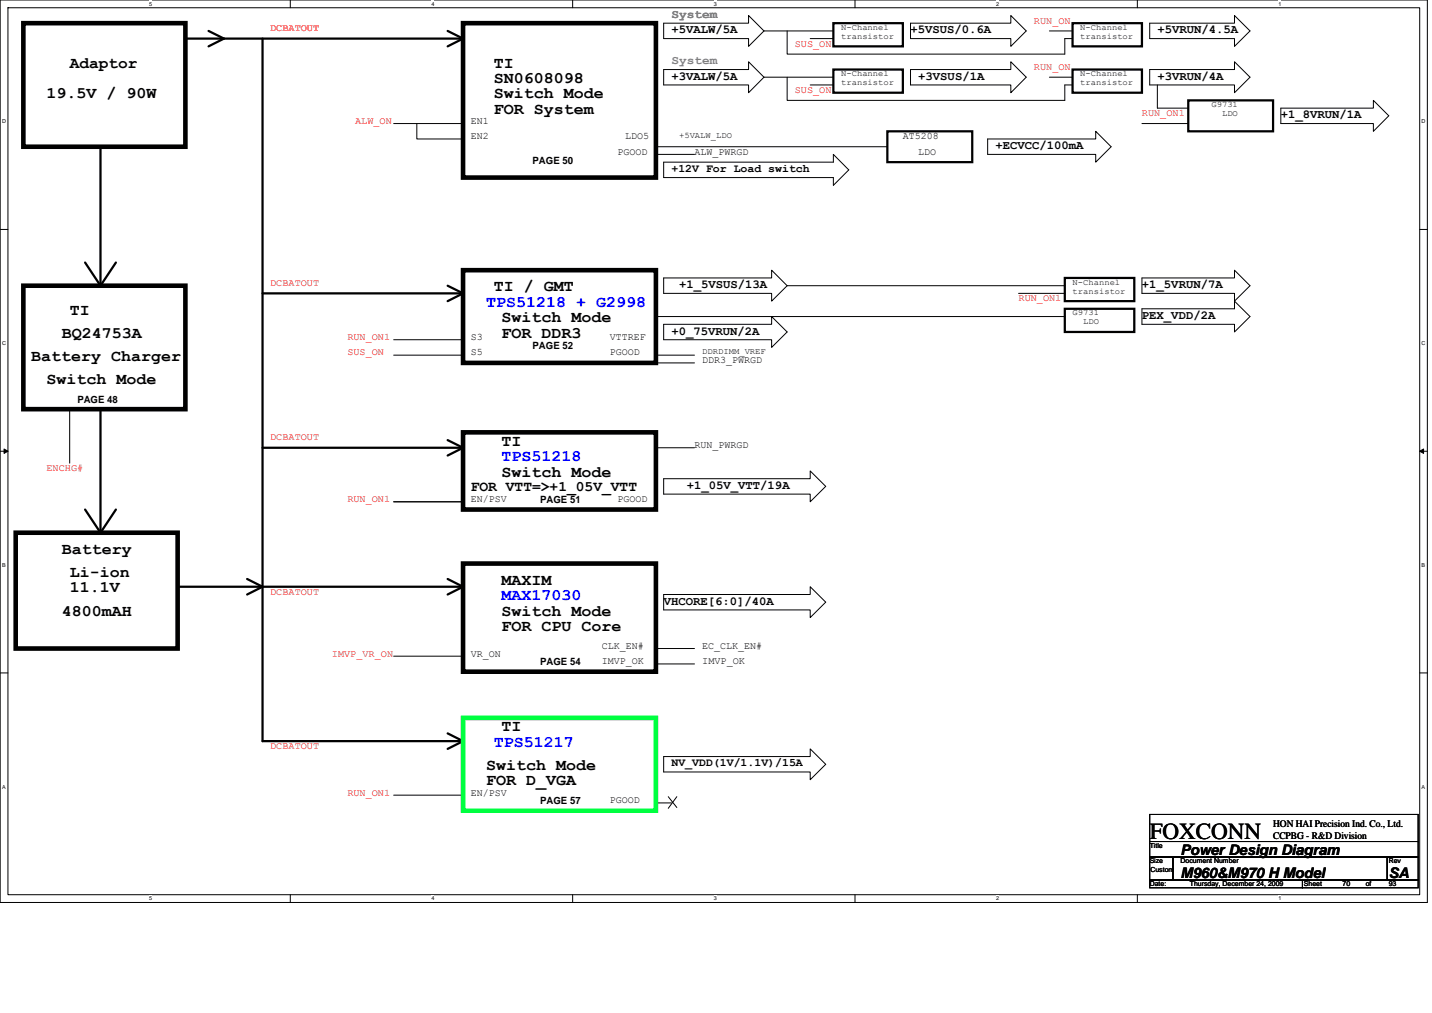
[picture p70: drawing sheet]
<svg xmlns="http://www.w3.org/2000/svg" width="297mm" height="210mm" viewBox="0 0 297 210" stroke-linecap="round" stroke-linejoin="round" font-family="sans-serif">
<defs><g id="words">
<text font-size="4.8" x="238.5" y="173.9">FOXCONN</text>
<g font-size="3.3">
<text x="14.5" y="14">Adaptor</text>
<text x="102.5" y="17.2">SN0608098</text>
<text x="102.5" y="14">TI</text>
<text x="9.6" y="20.4">19.5V / 90W</text>
<text x="102.5" y="20.4">Switch Mode</text>
<text x="102.5" y="23.6">FOR System</text>
<text x="14.5" y="65.2">TI</text>
<text x="102.5" y="60.4">TI / GMT</text>
<text x="12.8" y="70">BQ24753A</text>
<text x="104.1" y="70">FOR DDR3</text>
<text x="104.1" y="66.8">Switch Mode</text>
<text x="6.5" y="74.8">Battery Charger</text>
<text x="9.6" y="79.6">Switch Mode</text>
<text x="104.1" y="92.4">TI</text>
<text x="104.1" y="98.8">Switch Mode</text>
<text x="12.8" y="114.8">Battery</text>
<text x="14.5" y="119.6">Li-ion</text>
<text x="14.5" y="122.8">11.1V</text>
<text x="104.1" y="121.2">MAXIM</text>
<text x="12.8" y="127.6">4800mAH</text>
<text x="104.1" y="130.8">FOR CPU Core</text>
<text x="104.1" y="127.6">Switch Mode</text>
<text x="104.1" y="151.6">TI</text>
<text x="100.9" y="159.6">Switch Mode</text>
<text x="100.9" y="162.8">FOR D_VGA</text>
</g>
<g font-size="3.3" fill="#00f">
<text x="100.9" y="63.6">TPS51218 + G2998</text>
<text x="104.1" y="95.6">TPS51218</text>
<text x="104.1" y="124.4">MAX17030</text>
<text x="102.5" y="154.8">TPS51217</text>
</g>
<g font-size="3">
<text x="97.7" y="101.8">FOR VTT=&gt;+1_05V_VTT</text>
<text x="244.9" y="177.2">Power Design Diagram</text>
<text x="244.9" y="182">M960&amp;M970 H Model</text>
<text x="288.1" y="182">SA</text>
</g>
<g font-size="2.5" fill="#808080">
<text x="139.3" y="3.7">System</text>
<text x="139.3" y="13.4">System</text>
</g>
<g font-size="2.5">
<text x="139.3" y="6.9">+5VALW/5A</text>
<text x="188.9" y="6.9">+5VSUS/0.6A</text>
<text x="240.1" y="6.9">+5VRUN/4.5A</text>
<text x="139.3" y="16.6">+3VALW/5A</text>
<text x="190.5" y="16.6">+3VSUS/1A</text>
<text x="240.1" y="16.6">+3VRUN/4A</text>
<text x="265.7" y="24.6">+1_8VRUN/1A</text>
<text x="206.5" y="30.9">+ECVCC/100mA</text>
<text x="140.9" y="59.8">+1_5VSUS/13A</text>
<text x="236.9" y="59.8">+1_5VRUN/7A</text>
<text x="139.3" y="69.4">+0_75VRUN/2A</text>
<text x="236.9" y="66.1">PEX_VDD/2A</text>
<text x="142.5" y="101.4">+1_05V_VTT/19A</text>
<text x="137.7" y="125.4">VHCORE[6:0]/40A</text>
</g>
<g font-size="2.4">
<text x="139.3" y="35.6">+12V For Load switch</text>
<text x="139.3" y="158.8">NV_VDD(1V/1.1V)/15A</text>
</g>
<g font-size="2.1" fill="#f00">
<text x="214.5" y="4.9">RUN_ON</text>
<text x="56" y="6.5">DCBATOUT</text>
<text x="164.9" y="9.7">SUS_ON</text>
<text x="214.5" y="14.5">RUN_ON</text>
<text x="164.9" y="19.3">SUS_ON</text>
<text x="73.7" y="25.7">ALW_ON</text>
<text x="236.9" y="24.1">RUN_ON1</text>
<text x="56" y="59.3">DCBATOUT</text>
<text x="211.3" y="62.5">RUN_ON1</text>
<text x="72" y="70.5">RUN_ON1</text>
<text x="72" y="73.7">SUS_ON</text>
<text x="56" y="91.3">DCBATOUT</text>
<text x="9.6" y="97.7">ENCHG#</text>
<text x="72" y="104.1">RUN_ON1</text>
<text x="56" y="123.3">DCBATOUT</text>
<text x="68.9" y="136.1">IMVP_VR_ON</text>
<text x="56" y="155.3">DCBATOUT</text>
<text x="72" y="164.9">RUN_ON1</text>
</g>
<g font-size="2.1">
<text x="97.7" y="28.9">EN2</text>
<text x="97.7" y="25.7">EN1</text>
<text x="129.7" y="28.9">LDO5</text>
<text x="187.3" y="28.9">AT5208</text>
<text x="110.5" y="33.9">PAGE 50</text>
<text x="128.1" y="32.1">PGOOD</text>
<text x="144.1" y="32.1">ALW_PWRGD</text>
<text x="190.5" y="32.1">LDO</text>
<text x="97.7" y="70.5">S3</text>
<text x="126.5" y="70.5">VTTREF</text>
<text x="97.7" y="73.7">S5</text>
<text x="110.5" y="72.3">PAGE 52</text>
<text x="126.5" y="73.7">PGOOD</text>
<text x="145.7" y="75.3">DDR3_PWRGD</text>
<text x="16" y="83.5">PAGE 48</text>
<text x="144.1" y="92.9">RUN_PWRGD</text>
<text x="97.7" y="104.1">EN/PSV</text>
<text x="112.1" y="104.4">PAGE 51</text>
<text x="128.1" y="104.1">PGOOD</text>
<text x="97.7" y="136.1">VR_ON</text>
<text x="112.1" y="137.9">PAGE 54</text>
<text x="124.9" y="134.5">CLK_EN#</text>
<text x="124.9" y="137.7">IMVP_OK</text>
<text x="145.7" y="134.5">EC_CLK_EN#</text>
<text x="145.7" y="137.7">IMVP_OK</text>
<text x="97.7" y="164.9">EN/PSV</text>
<text x="112.1" y="166.8">PAGE 57</text>
<text x="126.5" y="166.5">PGOOD</text>
<text x="264.1" y="171.5">HON HAI Precision Ind. Co., Ltd.</text>
<text x="264.1" y="173.9">CCPBG - R&amp;D Division</text>
</g>
<g font-size="1.8">
<text x="174.5" y="6.2">N-Channel</text>
<text x="174.5" y="8">transistor</text>
<text x="224.1" y="6.2">N-Channel</text>
<text x="224.1" y="8">transistor</text>
<text x="174.5" y="15.8">N-Channel</text>
<text x="174.5" y="17.7">transistor</text>
<text x="224.1" y="15.8">N-Channel</text>
<text x="224.1" y="17.7">transistor</text>
<text x="251.3" y="22.2">G9731</text>
<text x="140.9" y="28.6">+5VALW_LDO</text>
<text x="253.5" y="24">LDO</text>
<text x="222.5" y="59">N-Channel</text>
<text x="222.5" y="60.9">transistor</text>
<text x="222.5" y="65.4">G9731</text>
<text x="224.7" y="67.2">LDO</text>
<text x="145.7" y="73.4">DDRDIMM_VREF</text>
</g>
<g font-size="1.4">
<text x="238.5" y="175.7">Title</text>
<text x="238.5" y="178.9">Size</text>
<text x="244.9" y="178.9">Document Number</text>
<text x="288.1" y="178.9">Rev</text>
<text x="238.5" y="183.7">Date:</text>
<text x="238.6" y="180.8">Custom</text>
<text x="246.8" y="183.7">Thursday, December 24, 2009</text>
<text x="270.5" y="183.7">Sheet</text>
<text x="278.5" y="183.7">70</text>
<text x="283.3" y="183.7">of</text>
<text x="288.1" y="183.7">93</text>
</g>
<g font-size="1.1">
<text x="30.9" y="1.2">5</text>
<text x="89.5" y="1.2">4</text>
<text x="148.1" y="1.2">3</text>
<text x="206.6" y="1.2">2</text>
<text x="265.2" y="1.2">1</text>
<text x=".4" y="25.6">D</text>
<text x="294.9" y="25.6">D</text>
<text x=".4" y="71.5">C</text>
<text x="294.9" y="71.5">C</text>
<text x=".4" y="117.5">B</text>
<text x="294.9" y="117.5">B</text>
<text x=".4" y="163.5">A</text>
<text x="294.9" y="163.5">A</text>
<text x="30.9" y="186.6">5</text>
<text x="89.5" y="186.6">4</text>
<text x="148.1" y="186.6">3</text>
<text x="206.6" y="186.6">2</text>
<text x="265.2" y="186.6">1</text>
</g>
</g></defs>
<path d="M0 0h296.1v187.1h-296.1zM1.6 1.6h292.9v183.9h-292.9z" fill="none" stroke="#000" stroke-width=".21"/>
<g fill="#fff">
<path d="M30.9 .2h.6v1.2h-.6z"/>
<path d="M30.9 185.6h.6v1.3h-.6z"/>
</g>
<path d="M60.2 0v1.6M60.2 185.5v1.6" fill="none" stroke="#000" stroke-width=".21"/>
<g fill="#fff">
<path d="M89.5 .2h.6v1.2h-.6z"/>
<path d="M89.5 185.6h.6v1.3h-.6z"/>
</g>
<path d="M118.8 0v1.6M118.8 185.5v1.6" fill="none" stroke="#000" stroke-width=".21"/>
<g fill="#fff">
<path d="M148.1 .2h.6v1.2h-.6z"/>
<path d="M148.1 185.6h.6v1.3h-.6z"/>
</g>
<path d="M177.4 0v1.6M177.4 185.5v1.6" fill="none" stroke="#000" stroke-width=".21"/>
<g fill="#fff">
<path d="M206.6 .2h.6v1.2h-.6z"/>
<path d="M206.6 185.6h.6v1.3h-.6z"/>
</g>
<path d="M235.9 0v1.6M235.9 185.5v1.6" fill="none" stroke="#000" stroke-width=".21"/>
<g fill="#fff">
<path d="M265.2 .2h.6v1.2h-.6z"/>
<path d="M265.2 185.6h.6v1.3h-.6z"/>
<path d="M.4 24.6h.8v1.2h-.8z"/>
<path d="M294.9 24.6h.8v1.2h-.8z"/>
<path d="M.4 70.5h.8v1.3h-.8z"/>
<path d="M294.9 70.5h.8v1.3h-.8z"/>
</g>
<path d="M0 47.6h1.6M294.5 47.6h1.6" fill="none" stroke="#000" stroke-width=".21"/>
<g fill="#fff">
<path d="M.4 116.5h.8v1.3h-.8z"/>
<path d="M294.9 116.5h.7v1.3h-.7z"/>
</g>
<path d="M0 93.5h1.6M294.5 93.5h1.6" fill="none" stroke="#000" stroke-width=".21"/>
<path d="M.8 93.1l.8 .4-.8 .5zM294.5 93.5l.8-.4v.9z" fill="#000" stroke="#000" stroke-width=".21"/>
<g fill="#fff">
<path d="M.4 162.5h.8v1.2h-.8z"/>
<path d="M294.9 162.5h.7v1.2h-.7z"/>
</g>
<g fill="none" stroke="#000" stroke-width=".21">
<path d="M137.7 14.4h17.6v-1.6l3.2 3.2-3.2 3.2v-1.6h-17.6zM137.7 4.8h17.6v-1.6l3.2 3.2-3.2 3.2v-1.6h-17.6zM158.5 16h14.4M158.5 6.4h14.4M163.3 6.4v4.8h57.6v-3.2h1.6M163.3 16v4.8h57.6v-3.2h1.6M168.1 8h4.8M168.1 17.6h4.8M188.9 4.8h20.8v-1.6l3.2 3.2-3.2 3.2v-1.6h-20.8zM188.9 14.4h20.8v-1.6l3.2 3.2-3.2 3.2v-1.6h-20.8zM217.7 6.4h4.8M217.7 16h4.8"/>
<path d="M238.5 14.4h17.6v-1.6l3.2 3.2-3.2 3.2v-1.6h-17.6zM238.5 4.8h17.6v-1.6l3.2 3.2-3.2 3.2v-1.6h-17.6zM240.1 17.6v4.8h6.4M81.7 25.6h14.4M86.5 25.6v3.2h9.6M136.1 30.4h48M136.1 32h8M137.7 33.6h35.2v-1.6l3.2 3.2-3.2 3.2v-1.6h-35.2zM204.9 28.8h22.4v-1.6l3.2 3.2-3.2 3.2v-1.6h-22.4zM236.9 25.6h9.6M265.7 22.4h19.2v-1.6l3.2 3.2-3.2 3.2v-1.6h-19.2zM137.7 57.6h22.4v-1.6l3.2 3.2-3.2 3.2v-1.6h-22.4z"/>
<path d="M163.3 59.2h57.6M236.9 57.6h19.2v-1.6l3.2 3.2-3.2 3.2v-1.6h-19.2zM81.7 70.4h14.4M81.7 73.6h14.4M136.1 65.6h84.8M136.1 73.6h8M136.1 75.2h8M137.7 67.2h22.4v-1.6l3.2 3.2-3.2 3.2v-1.6h-22.4zM211.3 60.8h9.6M236.9 64h19.2v-1.6l3.2 3.2-3.2 3.2v-1.6h-19.2zM14.5 84.8v11.2M136.1 92.8h8"/>
<path d="M137.7 99.2h30.4v-1.6l3.2 3.2-3.2 3.2v-1.6h-30.4zM81.7 104h14.4M0 139.5h1.6M81.7 136h14.4M136.1 137.6h8M136.1 134.4h8M137.7 123.2h30.4v-1.6l3.2 3.2-3.2 3.2v-1.6h-30.4zM294.5 139.5h1.6M137.7 156.8h30.4v-1.6l3.2 3.2-3.2 3.2v-1.6h-30.4zM81.7 164.8h14.4M136.1 166.4h3.2M138.6 165.1l1.8 2.3"/>
<path d="M140.4 165.1l-1.8 2.5M238.5 168.8h55.7v5.6h-55.7zM238.5 174.4h55.7v3.2h-55.7zM238.5 177.6h4.8v4.8h-4.8zM243.3 177.6h44.5v4.8h-44.5zM287.8 177.6h6.4v4.8h-6.4zM238.5 182.4h31.7v1.6h-31.7zM270.2 182.4h24v1.6h-24z"/>
</g>
<g fill="none" stroke="#000" stroke-width=".47">
<path d="M38.5 8h57.6M43.3 6.4l3.2 1.6-3.2 1.6M54.5 8v145.6h41.6M92.9 6.4l3.2 1.6-3.2 1.6M172.9 4.8h14.4v4.8h-14.4zM172.9 14.4h14.4v4.8h-14.4zM222.5 14.4h14.4v4.8h-14.4zM222.5 4.8h14.4v4.8h-14.4zM20.8 30.4v28.8M184.1 27.2h17.6v6.4h-17.6zM246.5 20.8h17.6v6.4h-17.6zM17.6 54.4l3.2 4.8"/>
<path d="M24 54.4l-3.2 4.8M92.9 59.2l3.2 1.6-3.2 1.6M220.9 57.6h14.4v4.8h-14.4zM54.5 60.8h41.6M220.9 64h14.4v4.8h-14.4zM20.8 84.8v25.6M54.5 92.8h41.6M92.9 91.2l3.2 1.6-3.2 1.6M17.6 105.6l3.2 4.8M24 105.6l-3.2 4.8M36.8 121.6h59.3M51.3 120l3.2 1.6-3.2 1.6"/>
<path d="M92.9 120l3.2 1.6-3.2 1.6M92.9 152l3.2 1.6-3.2 1.6"/>
</g>
<path d="M4.8 4.8h33.7v25.6h-33.7zM96.1 4.8h40v32h-40zM4.8 59.2h33.7v25.6h-33.7zM96.1 56h40v19.2h-40zM96.1 89.6h40v16h-40zM3.3 110.4h33.5v24h-33.5zM96.1 116.8h40v22.4h-40z" fill="none" stroke="#000" stroke-width=".95"/>
<path d="M96.1 148.8h40v19.2h-40z" fill="none" stroke="#00ff40" stroke-width=".95"/>
<use href="#words"/>
</svg>
